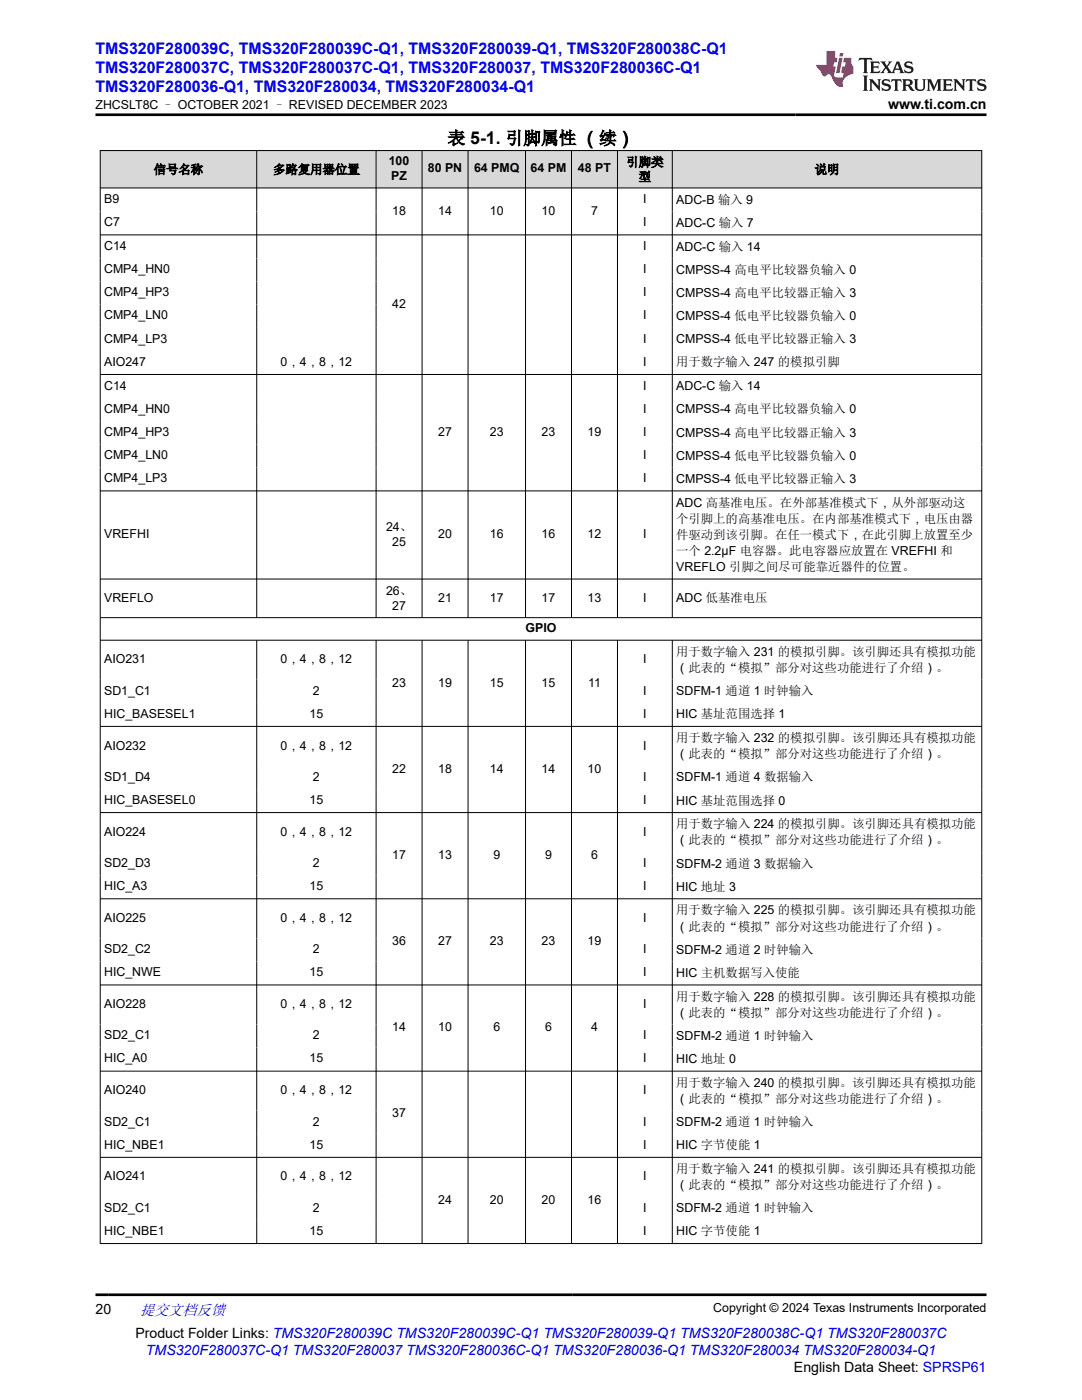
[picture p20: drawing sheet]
<svg xmlns="http://www.w3.org/2000/svg" width="216mm" height="279mm" viewBox="0 0 216 279" stroke-linecap="round" stroke-linejoin="round" font-family="sans-serif">
<defs><g id="words">
<text font-size="3.5" x="89.3" y="28.8">表 5-1. 引脚属性 （续）</text>
<g font-size="3.2" fill="#00f">
<text x="19.1" y="10.7">TMS320F280039C, TMS320F280039C-Q1, TMS320F280039-Q1, TMS320F280038C-Q1</text>
<text x="19.1" y="14.5">TMS320F280037C, TMS320F280037C-Q1, TMS320F280037, TMS320F280036C-Q1</text>
<text x="19.1" y="18.3">TMS320F280036-Q1, TMS320F280034, TMS320F280034-Q1</text>
</g>
<text font-size="3" fill="#00f" x="27.9" y="262.4">提交文档反馈</text>
<g font-size="2.8">
<text x="177.2" y="21.7">www.ti.com.cn</text>
<text x="19.1" y="262.1">20</text>
<text x="27" y="266.9">Product Folder Links: TMS320F280039C TMS320F280039C-Q1 TMS320F280039-Q1 TMS320F280038C-Q1 TMS320F280037C</text>
<text x="158.4" y="273.7">English Data Sheet: SPRSP61</text>
</g>
<text font-size="2.8" fill="#00f" x="29.1" y="270.3">TMS320F280037C-Q1 TMS320F280037 TMS320F280036C-Q1 TMS320F280036-Q1 TMS320F280034 TMS320F280034-Q1</text>
<g font-size="2.5">
<text x="19.1" y="21.8">ZHCSLT8C – OCTOBER 2021 – REVISED DECEMBER 2023</text>
<text x="30.7" y="34.7">信号名称</text>
<text x="54.5" y="34.7">多路复用器位置</text>
<text x="77.6" y="32.9">100</text>
<text x="78.1" y="35.9">PZ</text>
<text x="85.4" y="34.4">80 PN</text>
<text x="94.6" y="34.4">64 PMQ</text>
<text x="105.9" y="34.4">64 PM</text>
<text x="115.3" y="34.4">48 PT</text>
<text x="125" y="33.2">引脚类</text>
<text x="162.6" y="34.7">说明</text>
<text x="20.8" y="40.5">B9</text>
<text x="127.4" y="36.1">型</text>
<text x="128.3" y="40.5">I</text>
<text x="134.9" y="40.6">ADC-B 输入 9</text>
<text x="20.8" y="45.1">C7</text>
<text x="78.3" y="42.8">18</text>
<text x="87.4" y="42.8">14</text>
<text x="97.8" y="42.8">10</text>
<text x="108.1" y="42.8">10</text>
<text x="117.9" y="42.8">7</text>
<text x="128.3" y="45.1">I</text>
<text x="134.9" y="45.3">ADC-C 输入 7</text>
<text x="20.8" y="49.9">C14</text>
<text x="128.3" y="49.9">I</text>
<text x="134.9" y="50">ADC-C 输入 14</text>
<text x="20.8" y="54.5">CMP4_HN0</text>
<text x="20.8" y="59.1">CMP4_HP3</text>
<text x="128.3" y="54.5">I</text>
<text x="128.3" y="59.1">I</text>
<text x="134.9" y="54.6">CMPSS-4 高电平比较器负输入 0</text>
<text x="134.9" y="59.3">CMPSS-4 高电平比较器正输入 3</text>
<text x="20.8" y="63.8">CMP4_LN0</text>
<text x="78.3" y="61.4">42</text>
<text x="128.3" y="63.8">I</text>
<text x="134.9" y="63.9">CMPSS-4 低电平比较器负输入 0</text>
<text x="20.8" y="68.4">CMP4_LP3</text>
<text x="128.3" y="68.4">I</text>
<text x="134.9" y="68.5">CMPSS-4 低电平比较器正输入 3</text>
<text x="20.8" y="73">AIO247</text>
<text x="20.8" y="77.7">C14</text>
<text x="56" y="73">0，4，8，12</text>
<text x="128.3" y="73">I</text>
<text x="128.3" y="77.7">I</text>
<text x="134.9" y="73.1">用于数字输入 247 的模拟引脚</text>
<text x="134.9" y="77.9">ADC-C 输入 14</text>
<text x="20.8" y="82.4">CMP4_HN0</text>
<text x="128.3" y="82.4">I</text>
<text x="134.9" y="82.5">CMPSS-4 高电平比较器负输入 0</text>
<text x="20.8" y="87">CMP4_HP3</text>
<text x="87.4" y="87">27</text>
<text x="97.8" y="87">23</text>
<text x="108.1" y="87">23</text>
<text x="117.2" y="87">19</text>
<text x="128.3" y="87">I</text>
<text x="134.9" y="87.1">CMPSS-4 高电平比较器正输入 3</text>
<text x="20.8" y="91.6">CMP4_LN0</text>
<text x="128.3" y="91.6">I</text>
<text x="134.9" y="91.7">CMPSS-4 低电平比较器负输入 0</text>
<text x="20.8" y="96.2">CMP4_LP3</text>
<text x="128.3" y="96.2">I</text>
<text x="134.9" y="96.4">CMPSS-4 低电平比较器正输入 3</text>
<text x="134.9" y="101.1">ADC 高基准电压。在外部基准模式下，从外部驱动这</text>
<text x="20.8" y="107.4">VREFHI</text>
<text x="77" y="106">24、</text>
<text x="87.4" y="107.4">20</text>
<text x="97.8" y="107.4">16</text>
<text x="108.1" y="107.4">16</text>
<text x="117.2" y="107.4">12</text>
<text x="128.3" y="107.4">I</text>
<text x="134.9" y="104.3">个引脚上的高基准电压。在内部基准模式下，电压由器</text>
<text x="134.9" y="107.5">件驱动到该引脚。在任一模式下，在此引脚上放置至少</text>
<text x="78.3" y="109">25</text>
<text x="134.9" y="110.7">一个 2.2µF 电容器。此电容器应放置在 VREFHI 和</text>
<text x="134.9" y="114">VREFLO 引脚之间尽可能靠近器件的位置。</text>
<text x="77" y="118.7">26、</text>
<text x="20.8" y="120.1">VREFLO</text>
<text x="78.3" y="121.7">27</text>
<text x="87.4" y="120.1">21</text>
<text x="97.8" y="120.1">17</text>
<text x="108.1" y="120.1">17</text>
<text x="117.2" y="120.1">13</text>
<text x="128.3" y="120.1">I</text>
<text x="134.9" y="120.2">ADC 低基准电压</text>
<text x="104.9" y="126.2">GPIO</text>
<text x="134.9" y="130.9">用于数字输入 231 的模拟引脚。该引脚还具有模拟功能</text>
<text x="20.8" y="132.4">AIO231</text>
<text x="56" y="132.4">0，4，8，12</text>
<text x="78.3" y="137">23</text>
<text x="87.4" y="137">19</text>
<text x="97.8" y="137">15</text>
<text x="108.1" y="137">15</text>
<text x="117.3" y="137">11</text>
<text x="128.3" y="132.4">I</text>
<text x="134.9" y="134.1">（此表的“模拟”部分对这些功能进行了介绍）。</text>
<text x="20.8" y="138.6">SD1_C1</text>
<text x="20.8" y="143.2">HIC_BASESEL1</text>
<text x="61.8" y="143.2">15</text>
<text x="62.4" y="138.6">2</text>
<text x="128.3" y="138.6">I</text>
<text x="128.3" y="143.2">I</text>
<text x="134.9" y="138.7">SDFM-1 通道 1 时钟输入</text>
<text x="134.9" y="143.4">HIC 基址范围选择 1</text>
<text x="20.8" y="149.6">AIO232</text>
<text x="56" y="149.6">0，4，8，12</text>
<text x="128.3" y="149.6">I</text>
<text x="134.9" y="148.1">用于数字输入 232 的模拟引脚。该引脚还具有模拟功能</text>
<text x="20.8" y="155.8">SD1_D4</text>
<text x="62.4" y="155.8">2</text>
<text x="78.3" y="154.2">22</text>
<text x="87.4" y="154.2">18</text>
<text x="97.8" y="154.2">14</text>
<text x="108.1" y="154.2">14</text>
<text x="117.2" y="154.2">10</text>
<text x="128.3" y="155.8">I</text>
<text x="134.9" y="151.3">（此表的“模拟”部分对这些功能进行了介绍）。</text>
<text x="134.9" y="155.9">SDFM-1 通道 4 数据输入</text>
<text x="20.8" y="160.4">HIC_BASESEL0</text>
<text x="61.8" y="160.4">15</text>
<text x="128.3" y="160.4">I</text>
<text x="134.9" y="160.6">HIC 基址范围选择 0</text>
<text x="20.8" y="166.8">AIO224</text>
<text x="56" y="166.8">0，4，8，12</text>
<text x="128.3" y="166.8">I</text>
<text x="134.9" y="165.3">用于数字输入 224 的模拟引脚。该引脚还具有模拟功能</text>
<text x="20.8" y="173">SD2_D3</text>
<text x="62.4" y="173">2</text>
<text x="78.3" y="171.4">17</text>
<text x="87.4" y="171.4">13</text>
<text x="98.4" y="171.4">9</text>
<text x="108.8" y="171.4">9</text>
<text x="117.9" y="171.4">6</text>
<text x="128.3" y="173">I</text>
<text x="134.9" y="168.5">（此表的“模拟”部分对这些功能进行了介绍）。</text>
<text x="134.9" y="173.1">SDFM-2 通道 3 数据输入</text>
<text x="20.8" y="177.6">HIC_A3</text>
<text x="61.8" y="177.6">15</text>
<text x="128.3" y="177.6">I</text>
<text x="134.9" y="177.8">HIC 地址 3</text>
<text x="20.8" y="184">AIO225</text>
<text x="56" y="184">0，4，8，12</text>
<text x="128.3" y="184">I</text>
<text x="134.9" y="182.5">用于数字输入 225 的模拟引脚。该引脚还具有模拟功能</text>
<text x="134.9" y="185.7">（此表的“模拟”部分对这些功能进行了介绍）。</text>
<text x="20.8" y="190.2">SD2_C2</text>
<text x="62.4" y="190.2">2</text>
<text x="78.3" y="188.6">36</text>
<text x="87.4" y="188.6">27</text>
<text x="97.8" y="188.6">23</text>
<text x="108.1" y="188.6">23</text>
<text x="117.2" y="188.6">19</text>
<text x="128.3" y="190.2">I</text>
<text x="134.9" y="190.3">SDFM-2 通道 2 时钟输入</text>
<text x="20.8" y="194.8">HIC_NWE</text>
<text x="61.8" y="194.8">15</text>
<text x="128.3" y="194.8">I</text>
<text x="134.9" y="195">HIC 主机数据写入使能</text>
<text x="20.8" y="201.2">AIO228</text>
<text x="56" y="201.2">0，4，8，12</text>
<text x="128.3" y="201.2">I</text>
<text x="134.9" y="199.7">用于数字输入 228 的模拟引脚。该引脚还具有模拟功能</text>
<text x="134.9" y="202.9">（此表的“模拟”部分对这些功能进行了介绍）。</text>
<text x="20.8" y="207.4">SD2_C1</text>
<text x="62.4" y="207.4">2</text>
<text x="78.3" y="205.8">14</text>
<text x="87.4" y="205.8">10</text>
<text x="98.4" y="205.8">6</text>
<text x="108.8" y="205.8">6</text>
<text x="117.9" y="205.8">4</text>
<text x="128.3" y="207.4">I</text>
<text x="134.9" y="207.5">SDFM-2 通道 1 时钟输入</text>
<text x="20.8" y="212">HIC_A0</text>
<text x="61.8" y="212">15</text>
<text x="128.3" y="212">I</text>
<text x="134.9" y="212.2">HIC 地址 0</text>
<text x="20.8" y="218.4">AIO240</text>
<text x="56" y="218.4">0，4，8，12</text>
<text x="128.3" y="218.4">I</text>
<text x="134.9" y="216.9">用于数字输入 240 的模拟引脚。该引脚还具有模拟功能</text>
<text x="134.9" y="220.1">（此表的“模拟”部分对这些功能进行了介绍）。</text>
<text x="20.8" y="224.6">SD2_C1</text>
<text x="62.4" y="224.6">2</text>
<text x="78.3" y="223">37</text>
<text x="128.3" y="224.6">I</text>
<text x="134.9" y="224.7">SDFM-2 通道 1 时钟输入</text>
<text x="20.8" y="229.2">HIC_NBE1</text>
<text x="61.8" y="229.2">15</text>
<text x="128.3" y="229.2">I</text>
<text x="134.9" y="229.4">HIC 字节使能 1</text>
<text x="20.8" y="235.6">AIO241</text>
<text x="56" y="235.6">0，4，8，12</text>
<text x="128.3" y="235.6">I</text>
<text x="134.9" y="234.1">用于数字输入 241 的模拟引脚。该引脚还具有模拟功能</text>
<text x="134.9" y="237.3">（此表的“模拟”部分对这些功能进行了介绍）。</text>
<text x="20.8" y="241.8">SD2_C1</text>
<text x="62.4" y="241.8">2</text>
<text x="87.4" y="240.2">24</text>
<text x="97.8" y="240.2">20</text>
<text x="108.1" y="240.2">20</text>
<text x="117.2" y="240.2">16</text>
<text x="128.3" y="241.8">I</text>
<text x="134.9" y="241.9">SDFM-2 通道 1 时钟输入</text>
<text x="20.8" y="246.4">HIC_NBE1</text>
<text x="61.8" y="246.4">15</text>
<text x="128.3" y="246.4">I</text>
<text x="134.9" y="246.6">HIC 字节使能 1</text>
<text x="142.3" y="261.8">Copyright © 2024 Texas Instruments Incorporated</text>
</g>
</g></defs>
<g fill="#d8d8d8">
<path d="M20 30h175.9v7.5h-175.9z" fill-rule="evenodd"/>
<path d="M20.1 30.1h31.1v7.3h-31.1z" fill-rule="evenodd"/>
<path d="M51.3 30.1h23.7v7.3h-23.7z" fill-rule="evenodd"/>
<path d="M75.1 30.1h9.1v7.3h-9.1z" fill-rule="evenodd"/>
<path d="M84.3 30.1h9v7.3h-9z" fill-rule="evenodd"/>
<path d="M93.5 30.1h11.3v7.3h-11.3z" fill-rule="evenodd"/>
<path d="M104.9 30.1h9.1v7.3h-9.1z" fill-rule="evenodd"/>
<path d="M114.1 30.1h9v7.3h-9z" fill-rule="evenodd"/>
<path d="M123.3 30.1h10.8v7.3h-10.8z" fill-rule="evenodd"/>
<path d="M134.2 30.1h61.6v7.3h-61.6z" fill-rule="evenodd"/>
</g>
<g fill="none" stroke="#000" stroke-width=".2">
<path d="M19.9 30h176.1M19.9 37.5h176.1M20 30v218.2M51.2 30v93.3M75 30v93.3M84.2 30v93.3M93.4 30v93.3M104.9 30v93.3M114 30v93.3M123.2 30v93.3M134.1 30v93.3M195.9 30v218.2"/>
<path d="M19.9 46.9h176.1M19.9 74.7h176.1M19.9 98h176.1M19.9 115.6h176.1M19.9 123.3h176.1M19.9 127.8h176.1M51.2 127.8v120.4M75 127.8v120.4M84.2 127.8v120.4M93.4 127.8v120.4M104.9 127.8v120.4M114 127.8v120.4"/>
<path d="M123.2 127.8v120.4M134.1 127.8v120.4M19.9 145h176.1M19.9 162.2h176.1M19.9 179.4h176.1M19.9 196.6h176.1M19.9 213.8h176.1M19.9 231h176.1M19.9 248.2h176.1"/>
</g>
<path d="M171.5 11.6l-.2 .5 .5-.2h.6v.1v2.2l-.2 .4h1l-.2-.4v-2.2v-.1h.5l.6 .2-.2-.5zM173.6 12.3l.2 .4v1.5l-.2 .4h1.9l.1-.6a1.08 1.08 0 0 1-1.3 .2v-.7h.6l.4 .2v-.7l-.4 .2h-.6v-.5l.2-.2a1 1 0 0 1 1 .3l-.1-.5zM175.7 12.3l.9 1.1-1 1.2h.9l-.2-.2 .5-.8 .4 .8-.2 .2h1.6l-.2-.2 .2-.5h.9l.1 .5-.1 .2h.9l-.2-.3-.8-2h-.5l-.9 2.2-.9-1.1 .9-1.1h-.8l.2 .2-.4 .6-.4-.6 .2-.2zM179 12.7l.4 1h-.7zM180.7 12.4a.65 .65 0 0 0-.2 .7 .65 .65 0 0 0 .6 .5l.6 .1 .1 .3a.79 .79 0 0 1-.7 .4 .79 .79 0 0 1-.7-.5l.1 .7 .2-.1a.93 .93 0 0 0 1.1 .1 .93 .93 0 0 0 .4-1 1.46 1.46 0 0 0-1.2-.6l-.1-.3a1.09 1.09 0 0 1 1.2 .2l-.2-.6-.1 .1-.5-.2zM172.2 15.1l.2 .4v2.2l-.2 .4h1l-.2-.4v-2.2l.2-.4zM173.4 15.8l.2 .4v1.5l-.2 .4h.8l-.3-.4 .1-1.3 1.6 1.8v-2l.2-.4h-.7l.1 .2 .1 1.1-1.2-1.3zM176.2 15.9a.65 .65 0 0 0-.2 .8 .65 .65 0 0 0 .6 .4l.6 .2 .1 .2a.79 .79 0 0 1-.7 .4 .79 .79 0 0 1-.7-.5l.1 .7 .2-.1a.93 .93 0 0 0 1.1 .1 .93 .93 0 0 0 .4-.9 1.46 1.46 0 0 0-1.2-.6l-.1-.4a1.09 1.09 0 0 1 1.2 .2l-.1-.6-.2 .1-.5-.1zM177.9 15.8l-.1 .6a.63 .63 0 0 1 .8-.3v1.6l-.3 .4h1l-.2-.4v-1.6a.66 .66 0 0 1 .8 .3l-.1-.6zM180 15.8l.2 .4v1.5l-.2 .4h1l-.2-.2-.1-.7h.5l.1 .2a.79 .79 0 0 0 1.2 .6l-1-.9a.61 .61 0 0 0 .6-.6 .61 .61 0 0 0-.5-.7zM180.8 16.1h.1a.47 .47 0 0 1 .5 .1 .47 .47 0 0 1 .1 .5l-.1 .1-.7 .1zM182.3 15.8l.2 .2a2.27 2.27 0 0 0 .4 2 1.04 1.04 0 0 0 1.7-.7v-1.3l.2-.2h-.8l.2 .4v1.1a.6 .6 0 0 1-.6 .6 .6 .6 0 0 1-.6-.6v-1.1l.3-.4zM184.9 15.8l.2 .4v1.5l-.2 .4h.8l-.3-.4v-1.4l.9 1.9 .9-1.9v1.4l-.3 .4h1l-.2-.4v-1.5l.2-.4h-.8l-.7 1.5-.6-1.5zM188.1 15.8l.2 .4v1.5l-.2 .4h1.9l.1-.6a1.09 1.09 0 0 1-1.3 .2v-.7h.6l.4 .2v-.6l-.4 .2h-.6v-.6l.2-.1a1.01 1.01 0 0 1 1 .3l-.1-.6zM190.2 15.8l.3 .4v1.5l-.3 .4h.8l-.2-.4v-1.3l1.6 1.8v-2l.2-.4h-.7l.2 .2v1.1l-1.2-1.3zM192.8 15.8l-.1 .6a.63 .63 0 0 1 .8-.3v1.6l-.3 .4h1l-.2-.4v-1.6a.66 .66 0 0 1 .8 .3l-.1-.6zM195.2 15.9a.65 .65 0 0 0-.2 .8 .65 .65 0 0 0 .6 .4l.6 .2 .2 .2a.79 .79 0 0 1-.7 .4 .79 .79 0 0 1-.7-.5l.1 .7 .2-.1a.93 .93 0 0 0 1 .1 .93 .93 0 0 0 .5-.9 1.46 1.46 0 0 0-1.3-.6v-.4a1.09 1.09 0 0 1 1.2 .2l-.2-.6-.2 .1-.5-.1z" fill="#231f20"/>
<path d="M164.9 10.2v2.8h-2l.1 .3 .8 1a.95 .95 0 0 0 1 .9 .59 .59 0 0 1 .5-.4 .59 .59 0 0 1 .5 .4l.4 .7a1.59 1.59 0 0 0 2.1 1.4 1.61 1.61 0 0 1 1-2.3l1-.3-.1-1.5a1.59 1.59 0 0 1-.3-1.7h-1.5l-.2 .9h.6l-.2 .9h-.5l-.2 1v.2l.4 .1-.1 .9h-.7a.73 .73 0 0 1-1-.7l.3-1.5h-.5l.1-.9h.5l.2-.9h-.5v-1.3zM167.4 11.5l-.6 3.1h.7l.6-3.1zM167.6 10.6l-.1 .6h.7l.1-.6z" fill="#ed1c24"/>
<path d="M19.1 22.9h177.8M19.1 258.4h177.8" fill="none" stroke="#000" stroke-width=".53"/>
<use href="#words"/>
</svg>
